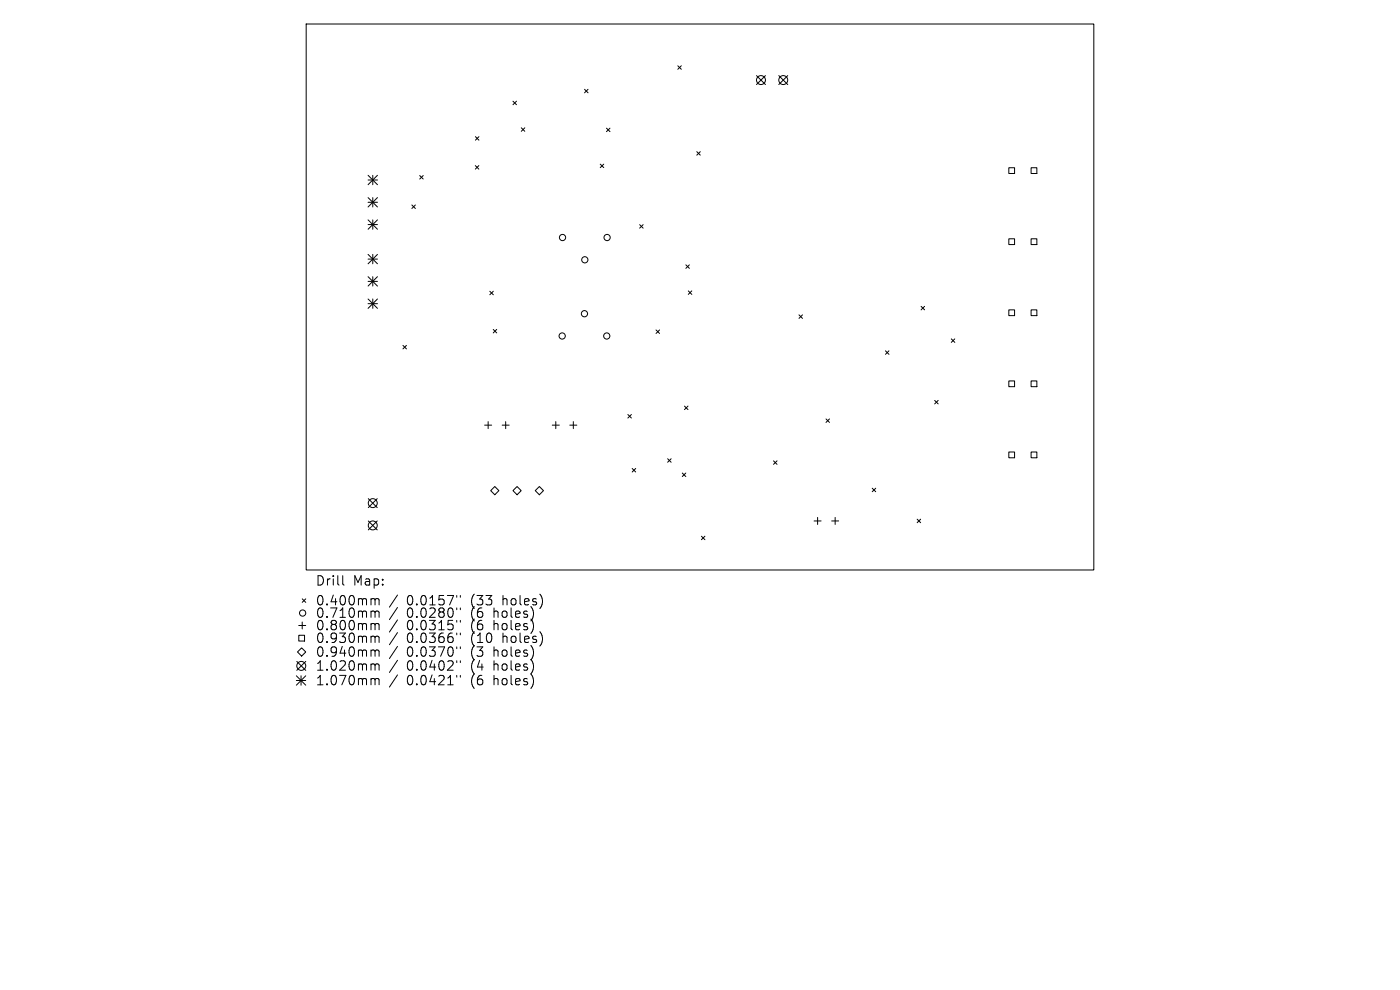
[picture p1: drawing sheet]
<svg xmlns="http://www.w3.org/2000/svg" width="297mm" height="210mm" viewBox="0 0 297 210" stroke-linecap="round" stroke-linejoin="round" font-family="sans-serif">
<defs><g id="words">
<g font-size="2.8">
<text x="66.9" y="124.5">Drill</text>
<text x="74.9" y="124.5">Map:</text>
<text x="66.9" y="128.7">0.400mm</text>
<text x="66.9" y="131.3">0.710mm</text>
<text x="86.3" y="128.7">0.0157&quot;</text>
<text x="86.3" y="131.3">0.0280&quot;</text>
<text x="100" y="128.7">(33</text>
<text x="100" y="131.3">(6</text>
<text x="105" y="131.3">holes)</text>
<text x="106.9" y="128.7">holes)</text>
<text x="66.9" y="134">0.800mm</text>
<text x="66.9" y="136.7">0.930mm</text>
<text x="86.3" y="134">0.0315&quot;</text>
<text x="86.3" y="136.7">0.0366&quot;</text>
<text x="100" y="134">(6</text>
<text x="100" y="136.7">(10</text>
<text x="105" y="134">holes)</text>
<text x="106.9" y="136.7">holes)</text>
<text x="66.9" y="139.6">0.940mm</text>
<text x="66.9" y="142.6">1.020mm</text>
<text x="86.3" y="139.6">0.0370&quot;</text>
<text x="86.3" y="142.6">0.0402&quot;</text>
<text x="100" y="139.6">(3</text>
<text x="100" y="142.6">(4</text>
<text x="105" y="139.6">holes)</text>
<text x="105" y="142.6">holes)</text>
<text x="66.9" y="145.7">1.070mm</text>
<text x="86.3" y="145.7">0.0421&quot;</text>
<text x="100" y="145.7">(6</text>
<text x="105" y="145.7">holes)</text>
</g>
</g></defs>
<g fill="none" stroke="#000" stroke-width=".21">
<path d="M65 5.1h167v115.8h-167zM124 18.9l.8 .8M124.8 18.9l-.8 .8M143.8 14l.7 .7M144.5 14l-.7 .7M160.5 16l1.9 1.9M162.4 16l-1.9 1.9M165.2 16l1.9 1.9M167.1 16l-1.9 1.9M78.1 37.2l2 2M78.1 38.2h2M79.1 37.2v2"/>
<path d="M80.1 37.2l-2 2M89 37.2l.8 .8M89.8 37.2l-.8 .8M100.8 35.1l.8 .8M100.9 29l.7 .7M101.6 35.1l-.8 .8M101.6 29l-.7 .7M108.8 21.5l.8 .7M109.6 21.5l-.8 .7M110.6 27.1l.7 .8M111.3 27.1l-.7 .8M127.3 34.8l.8 .8"/>
<path d="M128.1 34.8l-.8 .8M128.7 27.2l.7 .7M129.4 27.2l-.7 .7M147.8 32.2l.8 .7M148.6 32.2l-.8 .7M214 35.6h1.2v1.2h-1.2zM218.7 35.6h1.3v1.2h-1.3zM78.1 41.9l2 2M78.1 42.9h2M78.1 46.6l2 2M78.1 47.6h2M78.1 54l2 2"/>
<path d="M78.1 55h2M78.1 58.7l2 2M78.1 59.7h2M79.1 41.9v2M79.1 46.6v2M79.1 54v2M79.1 58.7v2M80.1 41.9l-2 2M80.1 46.6l-2 2M80.1 54l-2 2M80.1 58.7l-2 2M87.4 43.5l.7 .7"/>
<path d="M88.1 43.5l-.7 .7M135.7 47.7l.7 .7M136.4 47.7l-.7 .7M145.5 56.2l.7 .7M146.2 56.2l-.7 .7M214 50.7h1.2v1.2h-1.2zM218.7 50.7h1.3v1.2h-1.3zM78.1 63.4l2 2M78.1 64.4h2M79.1 63.4v2M80.1 63.4l-2 2M85.5 73.3l.7 .7"/>
<path d="M86.2 73.3l-.7 .7M103.9 61.8l.8 .7M104.6 69.9l.8 .7M104.7 61.8l-.8 .7M105.4 69.9l-.8 .7M139.2 70l.7 .7M139.9 70l-.7 .7M146 61.7l.8 .8M146.8 61.7l-.8 .8M169.5 66.8l.7 .7M170.2 66.8l-.7 .7M187.8 74.4l.8 .8"/>
<path d="M188.6 74.4l-.8 .8M195.4 65l.7 .7M196.1 65l-.7 .7M201.8 71.9l.8 .7M202.6 71.9l-.8 .7M214 65.7h1.2v1.3h-1.2zM218.7 65.7h1.3v1.3h-1.3zM102.8 90.2h1.5M103.6 89.4v1.5M106.5 90.2h1.5M107.3 89.4v1.5M117.2 90.2h1.4"/>
<path d="M117.9 89.4v1.5M120.9 90.2h1.5M121.6 89.4v1.5M133.2 87.9l.7 .8M133.9 87.9l-.7 .8M134.1 99.4l.8 .7M134.9 99.4l-.8 .7M141.6 97.3l.8 .8M142.4 97.3l-.8 .8M145.2 86.1l.8 .8M146 86.1l-.8 .8M164.1 97.8l.7 .7"/>
<path d="M164.8 97.8l-.7 .7M175.2 88.9l.8 .7M176 88.9l-.8 .7M198.3 84.9l.7 .8M199 84.9l-.7 .8M214 80.8h1.2v1.2h-1.2zM214 95.9h1.2v1.2h-1.2zM218.7 80.8h1.3v1.2h-1.3zM218.7 95.9h1.3v1.2h-1.3zM78.1 105.8l1.9 1.9M78.1 110.5l1.9 1.9M80 105.8l-1.9 1.9"/>
<path d="M80 110.5l-1.9 1.9M104.1 104.1l.9-.9 .8 .9-.8 .9zM108.8 104.1l.9-.9 .9 .9-.9 .9zM114.4 103.2l.9 .9-.9 .9-.9-.9zM144.7 100.3l.8 .8M145.5 100.3l-.8 .8M148.8 113.7l.7 .8M149.5 113.7l-.7 .8M172.7 110.5h1.5M173.4 109.8v1.5M176.4 110.5h1.5M177.2 109.8v1.5"/>
<path d="M185 103.6l.8 .7M185.8 103.6l-.8 .7M194.6 110.1l.7 .8M195.3 110.1l-.7 .8M63.1 138.3l.9-.9 .9 .9-.9 .9zM63.4 132.7h1.5M63.4 134.8h1.2v1.2h-1.2zM64.1 127l.8 .8M64.1 131.9v1.5M64.9 127l-.8 .8M72.7 122.1v1.7l.3 .3M79 127l.5 .1 .1 .2"/>
<path d="M79 129.6l.5 .1 .1 .2M79 132.3h.3l.3 .3M79 135h.5l.1 .2M79 137.9l.5 .1 .1 .2M79.6 127.3l.3-.3 .4 .1 .1 1.2M79.6 127.3v1M79.6 129.9v1.1M79.6 132.6v1M79.6 135.2v1.1M79.6 138.2v1M79.6 129.9l.3-.3 .4 .1 .1 1.3M79.6 132.6l.3-.3 .4 .1 .1 1.2"/>
<path d="M79.6 135.2l.3-.2h.4l.1 1.3M79.6 138.2l.3-.3 .4 .1 .1 1.2M84.3 126.2l-1.7 2.6M84.3 128.9l-1.7 2.5M84.3 131.5l-1.7 2.6M84.3 134.2l-1.7 2.6M84.3 137.1l-1.7 2.6M96.9 126.3v.4M96.9 129v.3M96.9 131.6v.4M96.9 134.3v.4M96.9 137.2v.4"/>
<path d="M97.7 126.3v.4M97.7 129v.3M97.7 131.6v.4M97.7 134.3v.4M97.7 137.2v.4M62.9 143.4l2 1.9M62.9 144.4h2M63 140.3l1.9 1.9M63.9 143.4v1.9M64.9 140.3l-1.9 1.9M64.9 143.4l-2 1.9M79 140.8h.3l.3 .3"/>
<path d="M79 143.9h.3l.3 .3M79.6 141.1v1.1M79.6 144.2v1.1M79.6 141.1l.3-.3 .4 .1 .1 1.3M79.6 144.2l.3-.3 .4 .1 .1 1.3M84.3 140.1l-1.7 2.5M84.3 143.2l-1.7 2.5M96.9 140.2v.3M96.9 143.3v.3M97.7 140.2v.3M97.7 143.3v.3"/>
<circle cx="161.4" cy="17" r=".95"/>
<circle cx="166.2" cy="17" r=".95"/>
<circle cx="119.3" cy="50.4" r=".66"/>
<circle cx="124.1" cy="55.1" r=".66"/>
<circle cx="128.8" cy="50.4" r=".66"/>
<circle cx="119.3" cy="71.3" r=".66"/>
<circle cx="124" cy="66.5" r=".66"/>
<circle cx="128.7" cy="71.3" r=".66"/>
<circle cx="79.1" cy="106.7" r=".95"/>
<circle cx="79.1" cy="111.5" r=".95"/>
<circle cx="64.2" cy="130" r=".66"/>
<circle cx="63.9" cy="141.3" r=".95"/>
</g>
<use href="#words"/>
</svg>
